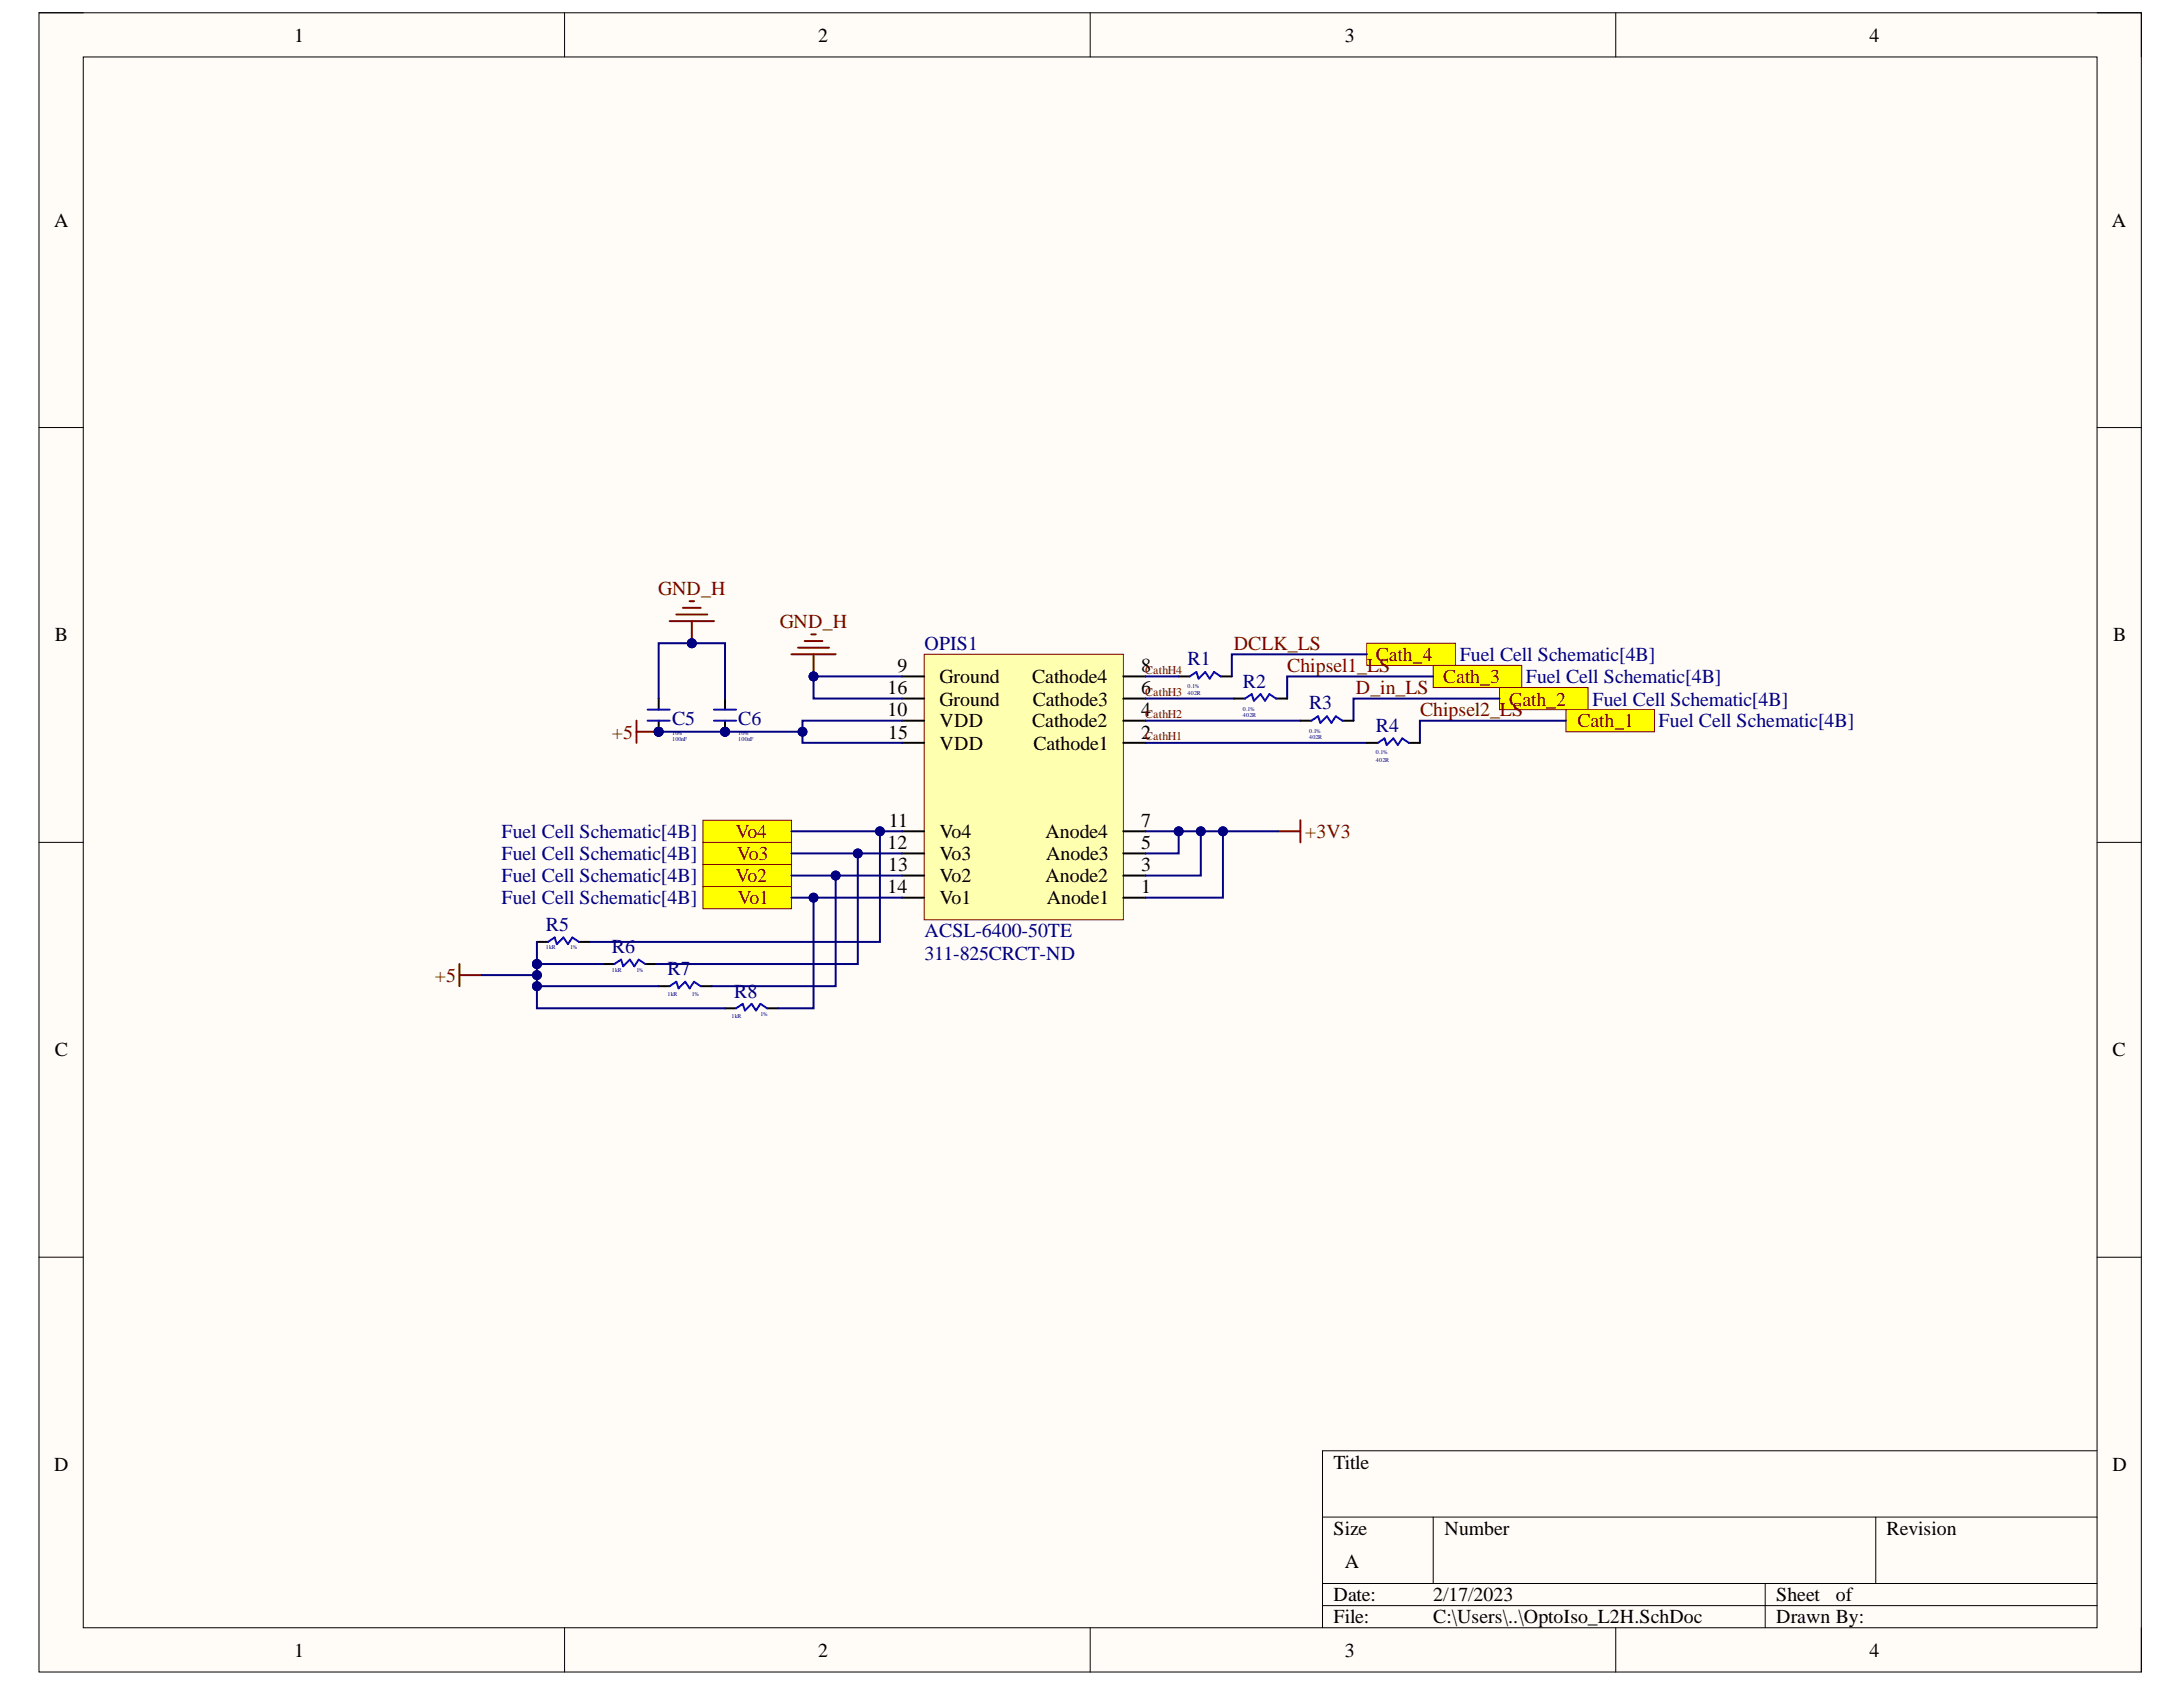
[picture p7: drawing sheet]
<svg xmlns="http://www.w3.org/2000/svg" width="279mm" height="216mm" viewBox="0 0 279 216" stroke-linecap="round" stroke-linejoin="round" font-family="sans-serif">
<defs><g id="words">
<g font-size="2.5">
<text x="37.6" y="5.3">1</text>
<text x="104.7" y="5.3">2</text>
<text x="172.1" y="5.3">3</text>
<text x="239.3" y="5.3">4</text>
<text x="6.9" y="29">A</text>
<text x="270.3" y="29">A</text>
<text x="7" y="82.1">B</text>
<text x="270.5" y="82.1">B</text>
<text x="113.6" y="88.9">16</text>
<text x="114.9" y="86">9</text>
<text x="120.3" y="87.4">Ground</text>
<text x="132.1" y="87.4">Cathode4</text>
<text x="146.1" y="88.9">6</text>
<text x="146.1" y="86">8</text>
<text x="113.6" y="91.6">10</text>
<text x="113.7" y="94.5">15</text>
<text x="120.3" y="93.1">VDD</text>
<text x="120.3" y="96">VDD</text>
<text x="120.3" y="90.3">Ground</text>
<text x="132.1" y="93.1">Cathode2</text>
<text x="132.2" y="90.3">Cathode3</text>
<text x="132.3" y="96">Cathode1</text>
<text x="146.1" y="94.5">2</text>
<text x="146.1" y="91.6">4</text>
<text x="113.8" y="105.8">11</text>
<text x="120.3" y="107.3">Vo4</text>
<text x="133.8" y="107.3">Anode4</text>
<text x="146.1" y="105.8">7</text>
<text x="113.6" y="108.6">12</text>
<text x="113.7" y="111.5">13</text>
<text x="120.3" y="110.1">Vo3</text>
<text x="120.3" y="112.9">Vo2</text>
<text x="133.8" y="112.9">Anode2</text>
<text x="133.9" y="110.1">Anode3</text>
<text x="146.1" y="111.5">3</text>
<text x="146.1" y="108.6">5</text>
<text x="113.6" y="114.3">14</text>
<text x="120.3" y="115.7">Vo1</text>
<text x="134" y="115.7">Anode1</text>
<text x="146.1" y="114.3">1</text>
<text x="7" y="135.2">C</text>
<text x="270.4" y="135.2">C</text>
<text x="6.9" y="188.3">D</text>
<text x="170.7" y="187.9">Title</text>
<text x="270.4" y="188.3">D</text>
<text x="170.7" y="196.4">Size</text>
<text x="184.9" y="196.4">Number</text>
<text x="241.5" y="196.4">Revision</text>
<text x="172.1" y="200.7">A</text>
<text x="170.7" y="204.9">Date:</text>
<text x="170.7" y="207.7">File:</text>
<text x="183.4" y="204.9">2/17/2023</text>
<text x="183.4" y="207.7">C:\Users\..\OptoIso_L2H.SchDoc</text>
<text x="227.3" y="204.9">Sheet</text>
<text x="227.3" y="207.7">Drawn By:</text>
<text x="235" y="204.9">of</text>
<text x="37.6" y="212">1</text>
<text x="104.7" y="212">2</text>
<text x="172.1" y="212">3</text>
<text x="239.3" y="212">4</text>
</g>
<g font-size="2.5" fill="#800000">
<text x="84.2" y="76.1">GND_H</text>
<text x="99.8" y="80.3">GND_H</text>
<text x="157.9" y="83.2">DCLK_LS</text>
<text x="164.8" y="86">Chipsel1_LS</text>
<text x="173.5" y="88.9">D_in_LS</text>
<text x="176.1" y="84.6">Cath_4</text>
<text x="184.7" y="87.4">Cath_3</text>
<text x="78.3" y="94.5">+5</text>
<text x="181.8" y="91.6">Chipsel2_LS</text>
<text x="193.2" y="90.3">Cath_2</text>
<text x="201.9" y="93.1">Cath_1</text>
<text x="94.1" y="107.3">Vo4</text>
<text x="167" y="107.3">+3V3</text>
<text x="94.1" y="112.9">Vo2</text>
<text x="94.3" y="110.1">Vo3</text>
<text x="94.4" y="115.7">Vo1</text>
<text x="55.7" y="125.6">+5</text>
</g>
<g font-size="2.5" fill="#000080">
<text x="118.3" y="83.2">OPIS1</text>
<text x="152" y="85.1">R1</text>
<text x="159.1" y="88">R2</text>
<text x="186.8" y="84.6">Fuel Cell Schematic[4B]</text>
<text x="195.3" y="87.4">Fuel Cell Schematic[4B]</text>
<text x="86" y="92.8">C5</text>
<text x="94.5" y="92.8">C6</text>
<text x="167.5" y="90.8">R3</text>
<text x="176.1" y="93.7">R4</text>
<text x="203.8" y="90.3">Fuel Cell Schematic[4B]</text>
<text x="212.3" y="93.1">Fuel Cell Schematic[4B]</text>
<text x="64.2" y="107.3">Fuel Cell Schematic[4B]</text>
<text x="64.2" y="110.1">Fuel Cell Schematic[4B]</text>
<text x="64.2" y="112.9">Fuel Cell Schematic[4B]</text>
<text x="64.2" y="115.7">Fuel Cell Schematic[4B]</text>
<text x="69.9" y="119.1">R5</text>
<text x="118.3" y="120">ACSL-6400-50TE</text>
<text x="78.3" y="122">R6</text>
<text x="85.4" y="124.8">R7</text>
<text x="118.3" y="122.8">311-825CRCT-ND</text>
<text x="94" y="127.7">R8</text>
</g>
<g font-size="1.5" fill="#800000">
<text x="146.6" y="86.2">CathH4</text>
<text x="146.6" y="89">CathH3</text>
<text x="146.6" y="91.9">CathH2</text>
<text x="146.6" y="94.7">CathH1</text>
</g>
<g font-size=".8" fill="#000080">
<text x="152" y="88.1">0.1%</text>
<text x="152" y="88.9">402R</text>
<text x="86" y="94">10%</text>
<text x="86" y="94.9">100nF</text>
<text x="94.5" y="94">10%</text>
<text x="94.5" y="94.9">100nF</text>
<text x="159.1" y="91">0.1%</text>
<text x="159.1" y="91.8">402R</text>
<text x="167.5" y="93.8">0.1%</text>
<text x="167.5" y="94.6">402R</text>
<text x="176.1" y="96.5">0.1%</text>
<text x="176.1" y="97.5">402R</text>
<text x="69.9" y="121.5">1kR</text>
<text x="73" y="121.5">1%</text>
<text x="78.3" y="124.4">1kR</text>
<text x="81.4" y="124.4">1%</text>
<text x="85.4" y="127.5">1kR</text>
<text x="88.6" y="127.5">1%</text>
<text x="93.6" y="130.3">1kR</text>
<text x="97.3" y="130">1%</text>
</g>
</g></defs>
<path d="M5 1.6h269.1v212.4h-269.1z" fill-rule="evenodd" fill="#fffcf8"/>
<path d="M5 1.6h269.1v212.4h-269.1z" fill="none" stroke="#000" stroke-width=".13"/>
<path d="M10.7 7.3h257.7v201h-257.7z" fill-rule="evenodd" fill="#fffcf8"/>
<g fill="none" stroke="#000" stroke-width=".13">
<path d="M5 1.6h5.7M10.7 7.3h257.7v201h-257.7zM72.3 1.6v5.7M139.5 1.6v5.7M206.8 1.6v5.7M268.4 1.6h5.7v5.7M5 54.7h5.7M268.4 54.7h5.7M5 107.8h5.7M268.4 107.8h5.7M5 160.9h5.7M268.4 160.9h5.7"/>
<path d="M169.3 194.2h99.1M183.4 194.2v8.5M240.1 194.2v8.5M268.4 185.7h-99.1v22.6M72.3 208.3v5.7M139.5 208.3v5.7M169.3 202.7h99.1M169.3 205.5h99.1M206.8 208.3v5.7M225.9 202.7v5.6M274.1 208.3v5.7"/>
</g>
<path d="M118.3 83.7h25.5v34h-25.5z" fill-rule="evenodd" fill="#ffffb0"/>
<path d="M118.3 83.7h25.5v34h-25.5z" fill="none" stroke="#800000" stroke-width=".13"/>
<g fill="none" stroke="#000" stroke-width=".25">
<path d="M115.5 95.1h2.8M115.5 92.2h2.8M115.5 89.4h2.8M115.5 86.6h2.8M143.8 95.1h2.8M143.8 92.2h2.8M143.8 89.4h2.8M143.8 86.6h2.8M115.5 114.9h2.8M115.5 112.1h2.8M115.5 109.2h2.8M115.5 106.4h2.8"/>
<path d="M143.8 114.9h2.8M143.8 112.1h2.8M143.8 109.2h2.8M143.8 106.4h2.8"/>
</g>
<path d="M101.3 83.7h5.7M102.1 82.9h4M103 82h2.3M103.8 81.2h.6M104.1 83.7v2.9M163.6 106.4h2.8M166.4 105v2.8M58.8 123.4v2.8M58.8 124.8h2.8" fill="none" stroke="#800000" stroke-width=".25"/>
<circle cx="104.1" cy="86.6" r=".57" fill="#000080"/>
<circle cx="104.1" cy="86.6" r=".57" fill="none" stroke="#000080" stroke-width=".13"/>
<path d="M81.5 92.2v2.9M81.5 93.6h2.8" fill="none" stroke="#800000" stroke-width=".25"/>
<circle cx="84.3" cy="93.6" r=".57" fill="#000080"/>
<circle cx="84.3" cy="93.6" r=".57" fill="none" stroke="#000080" stroke-width=".13"/>
<path d="M90 105h11.3v2.8h-11.3z" fill-rule="evenodd" fill="#ff0"/>
<path d="M90 105h11.3v2.8h-11.3z" fill="none" stroke="#800000" stroke-width=".13"/>
<path d="M90 107.8h11.3v2.8h-11.3z" fill-rule="evenodd" fill="#ff0"/>
<path d="M90 107.8h11.3v2.8h-11.3z" fill="none" stroke="#800000" stroke-width=".13"/>
<path d="M90 110.6h11.3v2.9h-11.3z" fill-rule="evenodd" fill="#ff0"/>
<path d="M90 110.6h11.3v2.9h-11.3z" fill="none" stroke="#800000" stroke-width=".13"/>
<path d="M174.9 82.3h11.4v2.9h-11.4z" fill-rule="evenodd" fill="#ff0"/>
<path d="M174.9 82.3h11.4v2.9h-11.4z" fill="none" stroke="#800000" stroke-width=".13"/>
<path d="M183.4 85.2h11.4v2.8h-11.4z" fill-rule="evenodd" fill="#ff0"/>
<path d="M183.4 85.2h11.4v2.8h-11.4z" fill="none" stroke="#800000" stroke-width=".13"/>
<path d="M191.9 88h11.4v2.8h-11.4z" fill-rule="evenodd" fill="#ff0"/>
<path d="M191.9 88h11.4v2.8h-11.4z" fill="none" stroke="#800000" stroke-width=".13"/>
<path d="M200.4 90.8h11.4v2.9h-11.4z" fill-rule="evenodd" fill="#ff0"/>
<path d="M200.4 90.8h11.4v2.9h-11.4z" fill="none" stroke="#800000" stroke-width=".13"/>
<path d="M90 113.5h11.3v2.8h-11.3z" fill-rule="evenodd" fill="#ff0"/>
<path d="M90 113.5h11.3v2.8h-11.3z" fill="none" stroke="#800000" stroke-width=".13"/>
<path d="M85.7 79.5h5.7M86.6 78.6h3.9M87.4 77.8h2.3M88.3 76.9h.5M88.5 79.5v2.8" fill="none" stroke="#800000" stroke-width=".25"/>
<circle cx="88.5" cy="82.3" r=".57" fill="#000080"/>
<circle cx="88.5" cy="82.3" r=".57" fill="none" stroke="#000080" stroke-width=".13"/>
<circle cx="84.3" cy="93.6" r=".57" fill="#000080"/>
<circle cx="84.3" cy="93.6" r=".57" fill="none" stroke="#000080" stroke-width=".13"/>
<path d="M84.3 89.4v1.4M84.3 92.2v1.4" fill="none" stroke="#000" stroke-width=".25"/>
<circle cx="84.3" cy="93.6" r=".57" fill="#000080"/>
<circle cx="84.3" cy="93.6" r=".57" fill="none" stroke="#000080" stroke-width=".13"/>
<path d="M82.9 90.8h2.8M82.9 92.2h2.8" fill="none" stroke="#00f" stroke-width=".25"/>
<circle cx="92.8" cy="93.6" r=".57" fill="#000080"/>
<circle cx="92.8" cy="93.6" r=".57" fill="none" stroke="#000080" stroke-width=".13"/>
<path d="M92.8 89.4v1.4M92.8 92.2v1.4" fill="none" stroke="#000" stroke-width=".25"/>
<circle cx="92.8" cy="93.6" r=".57" fill="#000080"/>
<circle cx="92.8" cy="93.6" r=".57" fill="none" stroke="#000080" stroke-width=".13"/>
<path d="M91.4 90.8h2.8M91.4 92.2h2.8M152.3 86.6l.8-.6 .3 .9 .9-.9 .5 .9 .6-.9 .8 .6M70.1 120.5l.9-.5 .3 .8 .8-.8 .6 .8 .6-.8 .8 .5M78.6 123.4l.9-.6 .3 .9 .8-.9 .6 .9 .5-.9 .9 .6M85.7 126.2l.9-.6 .2 .9 .9-.9 .6 .9 .5-.9 .9 .6M94.2 129l.9-.5 .2 .8 .9-.8 .6 .8 .5-.8 .9 .5" fill="none" stroke="#00f" stroke-width=".25"/>
<path d="M150.9 86.6h1.4M156.2 86.6h1.5M68.7 120.5h1.4M74.1 120.5h1.4M77.2 123.4h1.4M82.6 123.4h1.4M84.3 126.2h1.4M89.7 126.2h1.4M92.8 129h1.4M98.2 129h1.4" fill="none" stroke="#000" stroke-width=".25"/>
<path d="M115.5 114.9h-11.4v14.1h-4.5" fill="none" stroke="#000080" stroke-width=".25"/>
<circle cx="104.1" cy="114.9" r=".57" fill="#000080"/>
<circle cx="104.1" cy="114.9" r=".57" fill="none" stroke="#000080" stroke-width=".13"/>
<path d="M115.5 112.1h-8.5v14.1h-15.9" fill="none" stroke="#000080" stroke-width=".25"/>
<circle cx="107" cy="112.1" r=".57" fill="#000080"/>
<circle cx="107" cy="112.1" r=".57" fill="none" stroke="#000080" stroke-width=".13"/>
<path d="M115.5 109.2h-5.7v14.2h-25.8" fill="none" stroke="#000080" stroke-width=".25"/>
<circle cx="109.8" cy="109.2" r=".57" fill="#000080"/>
<circle cx="109.8" cy="109.2" r=".57" fill="none" stroke="#000080" stroke-width=".13"/>
<path d="M115.5 106.4h-2.9v14.1h-37.1" fill="none" stroke="#000080" stroke-width=".25"/>
<circle cx="112.6" cy="106.4" r=".57" fill="#000080"/>
<circle cx="112.6" cy="106.4" r=".57" fill="none" stroke="#000080" stroke-width=".13"/>
<path d="M68.7 126.2h15.6" fill="none" stroke="#000080" stroke-width=".25"/>
<circle cx="68.7" cy="126.2" r=".57" fill="#000080"/>
<circle cx="68.7" cy="126.2" r=".57" fill="none" stroke="#000080" stroke-width=".13"/>
<path d="M68.7 120.5v2.9" fill="none" stroke="#000080" stroke-width=".25"/>
<circle cx="68.7" cy="123.4" r=".57" fill="#000080"/>
<circle cx="68.7" cy="123.4" r=".57" fill="none" stroke="#000080" stroke-width=".13"/>
<path d="M146.6 86.6h4.3M146.6 89.4h11.3M146.6 92.2h19.8M146.6 95.1h28.3M150.9 106.4v2.8h-4.3" fill="none" stroke="#000080" stroke-width=".25"/>
<circle cx="150.9" cy="106.4" r=".57" fill="#000080"/>
<circle cx="150.9" cy="106.4" r=".57" fill="none" stroke="#000080" stroke-width=".13"/>
<path d="M153.7 106.4v5.7h-7.1" fill="none" stroke="#000080" stroke-width=".25"/>
<circle cx="153.7" cy="106.4" r=".57" fill="#000080"/>
<circle cx="153.7" cy="106.4" r=".57" fill="none" stroke="#000080" stroke-width=".13"/>
<path d="M156.5 106.4v8.5h-9.9" fill="none" stroke="#000080" stroke-width=".25"/>
<circle cx="156.5" cy="106.4" r=".57" fill="#000080"/>
<circle cx="156.5" cy="106.4" r=".57" fill="none" stroke="#000080" stroke-width=".13"/>
<path d="M104.1 86.6h11.4" fill="none" stroke="#000080" stroke-width=".25"/>
<circle cx="104.1" cy="86.6" r=".57" fill="#000080"/>
<circle cx="104.1" cy="86.6" r=".57" fill="none" stroke="#000080" stroke-width=".13"/>
<path d="M174.9 83.7h-17.2v2.9M183.4 86.6h-18.7v2.8M191.9 89.4h-18.7v2.8M200.4 92.2h-18.7v2.9M101.3 106.4h11.3" fill="none" stroke="#000080" stroke-width=".25"/>
<circle cx="112.6" cy="106.4" r=".57" fill="#000080"/>
<circle cx="112.6" cy="106.4" r=".57" fill="none" stroke="#000080" stroke-width=".13"/>
<path d="M101.3 109.2h8.5" fill="none" stroke="#000080" stroke-width=".25"/>
<circle cx="109.8" cy="109.2" r=".57" fill="#000080"/>
<circle cx="109.8" cy="109.2" r=".57" fill="none" stroke="#000080" stroke-width=".13"/>
<path d="M101.3 112.1h5.7" fill="none" stroke="#000080" stroke-width=".25"/>
<circle cx="107" cy="112.1" r=".57" fill="#000080"/>
<circle cx="107" cy="112.1" r=".57" fill="none" stroke="#000080" stroke-width=".13"/>
<path d="M101.3 114.9h2.8" fill="none" stroke="#000080" stroke-width=".25"/>
<circle cx="104.1" cy="114.9" r=".57" fill="#000080"/>
<circle cx="104.1" cy="114.9" r=".57" fill="none" stroke="#000080" stroke-width=".13"/>
<path d="M61.6 124.8h7.1" fill="none" stroke="#000080" stroke-width=".25"/>
<circle cx="68.7" cy="124.8" r=".57" fill="#000080"/>
<circle cx="68.7" cy="124.8" r=".57" fill="none" stroke="#000080" stroke-width=".13"/>
<path d="M68.7 123.4v5.6h24.1" fill="none" stroke="#000080" stroke-width=".25"/>
<circle cx="68.7" cy="126.2" r=".57" fill="#000080"/>
<circle cx="68.7" cy="126.2" r=".57" fill="none" stroke="#000080" stroke-width=".13"/>
<circle cx="68.7" cy="124.8" r=".57" fill="#000080"/>
<circle cx="68.7" cy="124.8" r=".57" fill="none" stroke="#000080" stroke-width=".13"/>
<circle cx="68.7" cy="123.4" r=".57" fill="#000080"/>
<circle cx="68.7" cy="123.4" r=".57" fill="none" stroke="#000080" stroke-width=".13"/>
<path d="M68.7 123.4h8.5" fill="none" stroke="#000080" stroke-width=".25"/>
<circle cx="68.7" cy="123.4" r=".57" fill="#000080"/>
<circle cx="68.7" cy="123.4" r=".57" fill="none" stroke="#000080" stroke-width=".13"/>
<path d="M104.1 86.6v2.8h11.4" fill="none" stroke="#000080" stroke-width=".25"/>
<circle cx="104.1" cy="86.6" r=".57" fill="#000080"/>
<circle cx="104.1" cy="86.6" r=".57" fill="none" stroke="#000080" stroke-width=".13"/>
<path d="M146.6 106.4h17" fill="none" stroke="#000080" stroke-width=".25"/>
<circle cx="156.5" cy="106.4" r=".57" fill="#000080"/>
<circle cx="156.5" cy="106.4" r=".57" fill="none" stroke="#000080" stroke-width=".13"/>
<circle cx="153.7" cy="106.4" r=".57" fill="#000080"/>
<circle cx="153.7" cy="106.4" r=".57" fill="none" stroke="#000080" stroke-width=".13"/>
<circle cx="150.9" cy="106.4" r=".57" fill="#000080"/>
<circle cx="150.9" cy="106.4" r=".57" fill="none" stroke="#000080" stroke-width=".13"/>
<path d="M88.5 82.3h4.3v7.1" fill="none" stroke="#000080" stroke-width=".25"/>
<circle cx="88.5" cy="82.3" r=".57" fill="#000080"/>
<circle cx="88.5" cy="82.3" r=".57" fill="none" stroke="#000080" stroke-width=".13"/>
<path d="M88.5 82.3h-4.2v7.1" fill="none" stroke="#000080" stroke-width=".25"/>
<circle cx="88.5" cy="82.3" r=".57" fill="#000080"/>
<circle cx="88.5" cy="82.3" r=".57" fill="none" stroke="#000080" stroke-width=".13"/>
<path d="M84.3 93.6h8.5" fill="none" stroke="#000080" stroke-width=".25"/>
<circle cx="84.3" cy="93.6" r=".57" fill="#000080"/>
<circle cx="84.3" cy="93.6" r=".57" fill="none" stroke="#000080" stroke-width=".13"/>
<circle cx="92.8" cy="93.6" r=".57" fill="#000080"/>
<circle cx="92.8" cy="93.6" r=".57" fill="none" stroke="#000080" stroke-width=".13"/>
<path d="M115.5 92.2h-12.8v1.4h-9.9" fill="none" stroke="#000080" stroke-width=".25"/>
<circle cx="102.7" cy="93.6" r=".57" fill="#000080"/>
<circle cx="102.7" cy="93.6" r=".57" fill="none" stroke="#000080" stroke-width=".13"/>
<circle cx="92.8" cy="93.6" r=".57" fill="#000080"/>
<circle cx="92.8" cy="93.6" r=".57" fill="none" stroke="#000080" stroke-width=".13"/>
<path d="M102.7 93.6v1.5h12.8" fill="none" stroke="#000080" stroke-width=".25"/>
<circle cx="102.7" cy="93.6" r=".57" fill="#000080"/>
<circle cx="102.7" cy="93.6" r=".57" fill="none" stroke="#000080" stroke-width=".13"/>
<path d="M157.9 89.4h1.5M163.3 89.4h1.4M166.4 92.2h1.5M171.8 92.2h1.4M174.9 95.1h1.5M180.3 95.1h1.4" fill="none" stroke="#000" stroke-width=".25"/>
<path d="M159.4 89.4l.8-.6 .3 .9 .8-.9 .6 .9 .6-.9 .8 .6M167.9 92.2l.8-.5 .3 .8 .8-.8 .6 .8 .6-.8 .8 .5M176.4 95.1l.8-.6 .3 .8 .8-.8 .6 .8 .6-.8 .8 .6" fill="none" stroke="#00f" stroke-width=".25"/>
<use href="#words"/>
</svg>
